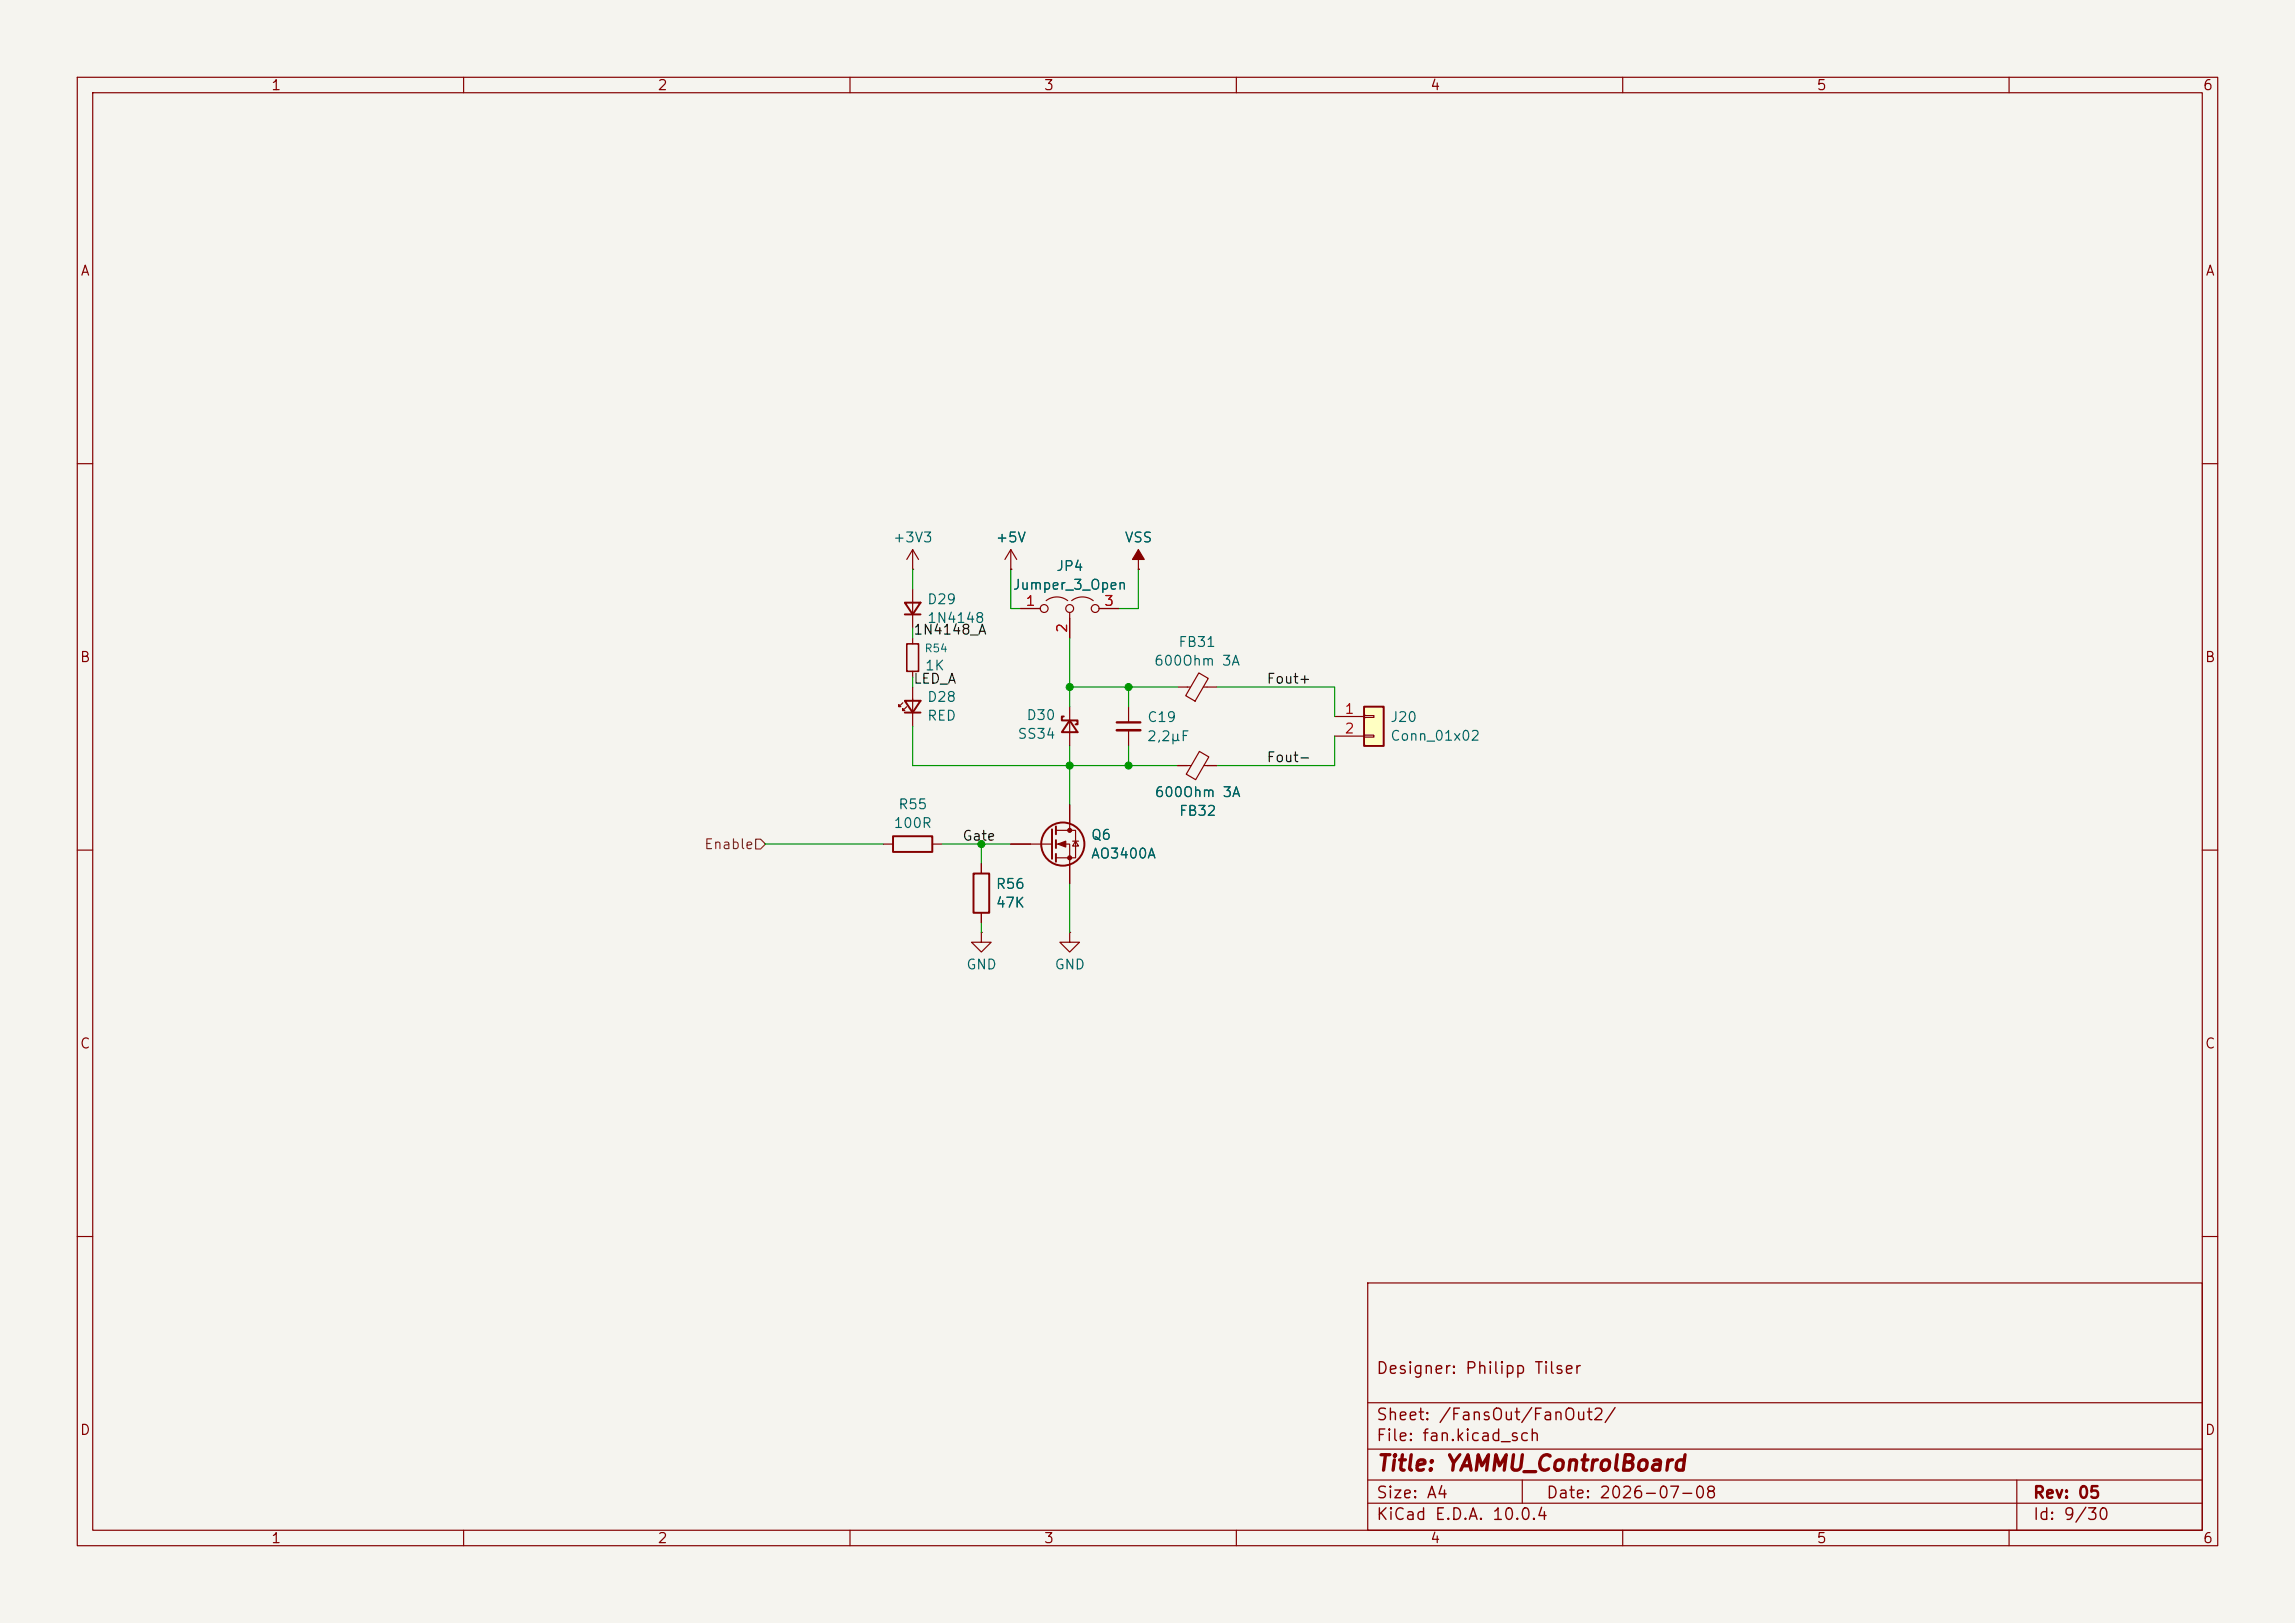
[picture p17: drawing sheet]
<svg xmlns="http://www.w3.org/2000/svg" width="297mm" height="210mm" viewBox="0 0 297 210" stroke-linecap="round" stroke-linejoin="round" font-family="sans-serif">
<defs><g id="words">
<text font-size="2" fill="#840000" x="178" y="190.8">Title: YAMMU_ControlBoard</text>
<g font-size="1.5" fill="#840000">
<text x="178" y="178.2">Designer: Philipp Tilser</text>
<text x="178" y="184.2">Sheet: /FansOut/FanOut2/</text>
<text x="178" y="186.9">File: fan.kicad_sch</text>
<text x="178" y="197.1">KiCad E.D.A. 10.0.4</text>
<text x="178" y="194.3">Size: A4</text>
<text x="200" y="194.3">Date: 2026-07-08</text>
<text x="263" y="194.3">Rev: 05</text>
<text x="263" y="197.1">Id: 9/30</text>
</g>
<g font-size="1.3" fill="#840000">
<text x="35" y="12">1</text>
<text x="85" y="12">2</text>
<text x="135" y="12">3</text>
<text x="185" y="12">4</text>
<text x="235" y="12">5</text>
<text x="285" y="12">6</text>
<text x="10.3" y="36">A</text>
<text x="285.3" y="36">A</text>
<text x="10.3" y="86">B</text>
<text x="285.3" y="86">B</text>
<text x="10.3" y="136">C</text>
<text x="285.3" y="136">C</text>
<text x="10.3" y="186">D</text>
<text x="285.3" y="186">D</text>
<text x="35" y="200">1</text>
<text x="85" y="200">2</text>
<text x="135" y="200">3</text>
<text x="185" y="200">4</text>
<text x="235" y="200">5</text>
<text x="285" y="200">6</text>
</g>
<g font-size="1.3" fill="#006464">
<text x="115.5" y="70.5">+3V3</text>
<text x="128.8" y="70.5">+5V</text>
<text x="145.5" y="70.5">VSS</text>
<text x="131" y="76.6">Jumper_3_Open</text>
<text x="136.6" y="74.2">JP4</text>
<text x="119.9" y="78.5">D29</text>
<text x="119.9" y="80.9">1N4148</text>
<text x="119.6" y="87.1">1K</text>
<text x="149.3" y="86.4">600Ohm 3A</text>
<text x="152.4" y="84">FB31</text>
<text x="119.9" y="91.1">D28</text>
<text x="119.9" y="93.6">RED</text>
<text x="131.6" y="95.9">SS34</text>
<text x="132.8" y="93.5">D30</text>
<text x="148.4" y="93.7">C19</text>
<text x="179.8" y="93.7">J20</text>
<text x="148.3" y="96.2">2,2µF</text>
<text x="179.8" y="96.2">Conn_01x02</text>
<text x="115.6" y="107.5">100R</text>
<text x="116.2" y="105">R55</text>
<text x="149.3" y="103.5">600Ohm 3A</text>
<text x="152.5" y="105.9">FB32</text>
<text x="141.1" y="111.4">AO3400A</text>
<text x="141.1" y="109">Q6</text>
<text x="128.8" y="115.3">R56</text>
<text x="128.8" y="117.8">47K</text>
<text x="125" y="125.8">GND</text>
<text x="136.4" y="125.8">GND</text>
</g>
<g font-size="1.3" fill="#0f0f0f">
<text x="118.1" y="82.4">1N4148_A</text>
<text x="118.1" y="88.8">LED_A</text>
<text x="163.8" y="88.8">Fout+</text>
<text x="163.8" y="98.9">Fout-</text>
<text x="124.5" y="109.1">Gate</text>
</g>
<g font-size="1.3" fill="#a90000">
<text x="132.6" y="78.7">1</text>
<text x="138.4" y="82" transform="rotate(-90 138.4 82)">2</text>
<text x="142.8" y="78.7">3</text>
<text x="173.9" y="92.7">1</text>
<text x="173.9" y="95.2">2</text>
</g>
<text font-size="1.3" fill="#725600" x="91" y="110.2">Enable</text>
<text font-size="1" fill="#006464" x="119.6" y="84.7">R54</text>
</g></defs>
<path d="M0 0h297v210h-297z" fill="#f5f4ef" stroke="#f5f4ef" stroke-width=".13"/>
<g fill="none" stroke="#840000" stroke-width=".15">
<path d="M10 10h277v190h-277zM12 12h273v186h-273zM60 10v2M110 10v2M160 10v2M210 10v2M260 10v2M10 60h2M118.1 73.7h.1M118.1 71.1l-.8 1.3M118.1 71.1l.8 1.3M118.1 71.1v2.6"/>
<path d="M118.1 76.2v5.1M130.8 73.7h.1M130.8 71.1l-.8 1.3M130.8 71.1l.8 1.3M130.8 71.1v2.6M132.1 78.7h2.5M135.4 77.7a2.26 2.26 0 0 1 2.8 0M138.4 79.2v3.4M138.7 77.7a2.26 2.26 0 0 1 2.8 0M142.2 78.7h2.6M147.3 73.7h.1M147.3 71.1v2.6"/>
<path d="M285 60h2M116.8 90.9l-.5 .5v-.2v.2h.3M117.3 91.4l-.5 .5v-.2v.2h.3M118.1 82.6v.7M118.1 86.9v.7M118.1 88.9v5.1M138.4 91.4v5.1M146 91.4v2.1M146 94.5v2M152.4 99.1h1.8M152.4 88.9h1.7M155.1 87.1l1.3 .7-1.7 2.9-1.3-.7z"/>
<path d="M155.2 97.2l1.2 .7-1.7 3-1.2-.7zM155.7 88.9h1.8M155.8 99.1h1.7M10 110h2M114.3 109.2h1.3M120.6 109.2h1.3M127 111.8v1.2M127 118.1v1.3M285 110h2M138.4 120.7v1.2h1.3l-1.3 1.3-1.2-1.3h1.2M138.4 120.7h.1M10 160h2"/>
<path d="M177 166h108v32h-108zM285 160h2M60 198v2M110 198v2M160 198v2M177 194.5h108M177 191.5h108M177 187.5h108M177 181.5h108M197 191.5v3M210 198v2M260 198v2"/>
<path d="M261 191.5v6.5"/>
<circle cx="135.1" cy="78.7" r=".51"/>
<circle cx="138.4" cy="78.7" r=".51"/>
<circle cx="141.7" cy="78.7" r=".51"/>
</g>
<path d="M117.1 78h2l-1 1.5zM117.1 79.5h2M117.1 90.7h2l-1 1.5zM117.1 92.2h2M137.7 92.7h-.3v.5h2v.5h-.2M138.4 93.2l1 1.5h-2zM115.6 108.2h5v2h-5zM126 113h2v5.1h-2z" fill="none" stroke="#840000" stroke-width=".25"/>
<path d="M147.3 71.1l.8 1.3h-1.5z" fill="#840000" stroke="#840000" stroke-width=".15"/>
<path d="M144.5 93.5h3.1" fill="none" stroke="#840000" stroke-width=".3"/>
<path d="M144.5 94.5h3.1" fill="none" stroke="#840000" stroke-width=".33"/>
<path d="M117.3 83.3h1.6v3.6h-1.6z" fill="none" stroke="#840000" stroke-width=".2"/>
<path d="M176.5 91.4h2.6v5.1h-2.6z" fill="#ffffc2"/>
<g fill="none" stroke="#840000" stroke-width=".25">
<path d="M176.5 91.4h2.6v5.1h-2.6zM136.1 107.3v3.8M136.7 106.9v1.1M136.7 108.7v1M136.7 110.5v1"/>
<circle cx="137.5" cy="109.2" r="2.79"/>
</g>
<g fill="none" stroke="#840000" stroke-width=".15">
<path d="M130.8 73.7h.1M132.1 78.7h2.5M142.2 78.7h2.6M147.3 73.7h.1M138.4 80v2.6M152.4 99.1h1.3M156.2 99.1h1.3M172.7 92.7h3.8M172.7 95.3h3.8M176.5 92.6h1.3v.2h-1.3zM176.5 95.1h1.3v.3h-1.3zM127 111.8v1.2"/>
<path d="M127 118.1v1.3M130.8 109.2h5.3M136.7 107.4h2.5v3.6h-2.5M136.7 109.2h1.7v5.1M138.4 104.1v3.3M138.8 108.8h.8M139.2 108.8l.4 .7h-.8zM127 120.7v1.2h1.3l-1.3 1.3-1.3-1.3h1.3M127 120.7h.1"/>
</g>
<g fill="#840000" stroke="#840000" stroke-width=".15">
<path d="M136.9 109.2l1-.4v.8z"/>
<circle cx="138.4" cy="107.4" r=".25"/>
<circle cx="138.4" cy="111" r=".25"/>
</g>
<path d="M97.8 108.6h.6l.7 .6-.7 .7h-.6z" fill="none" stroke="#725600" stroke-width=".15"/>
<g fill="none" stroke="#009600" stroke-width=".15">
<path d="M118.1 73.7v2.5M130.8 73.7v5h1.3M147.3 73.7v5h-2.5M118.1 81.3v1.3M118.1 87.6v1.3M118.1 94v5.1h34.3M138.4 82.6v8.8M138.4 96.5v7.6M138.4 88.9h14M146 88.9v2.5M146 96.5v2.6M157.5 88.9h15.2v3.8"/>
<path d="M172.7 95.3v3.8h-15.2M99.1 109.2h15.2M121.9 109.2h8.9M127 109.2v2.6M127 119.4v1.3M138.4 114.3v6.4"/>
</g>
<g fill="#009600" stroke="#009600" stroke-width=".13">
<circle cx="138.4" cy="88.9" r=".46"/>
<circle cx="146" cy="88.9" r=".46"/>
<circle cx="146" cy="99.1" r=".46"/>
<circle cx="127" cy="109.2" r=".46"/>
<circle cx="138.4" cy="99.1" r=".46"/>
</g>
<use href="#words"/>
</svg>
